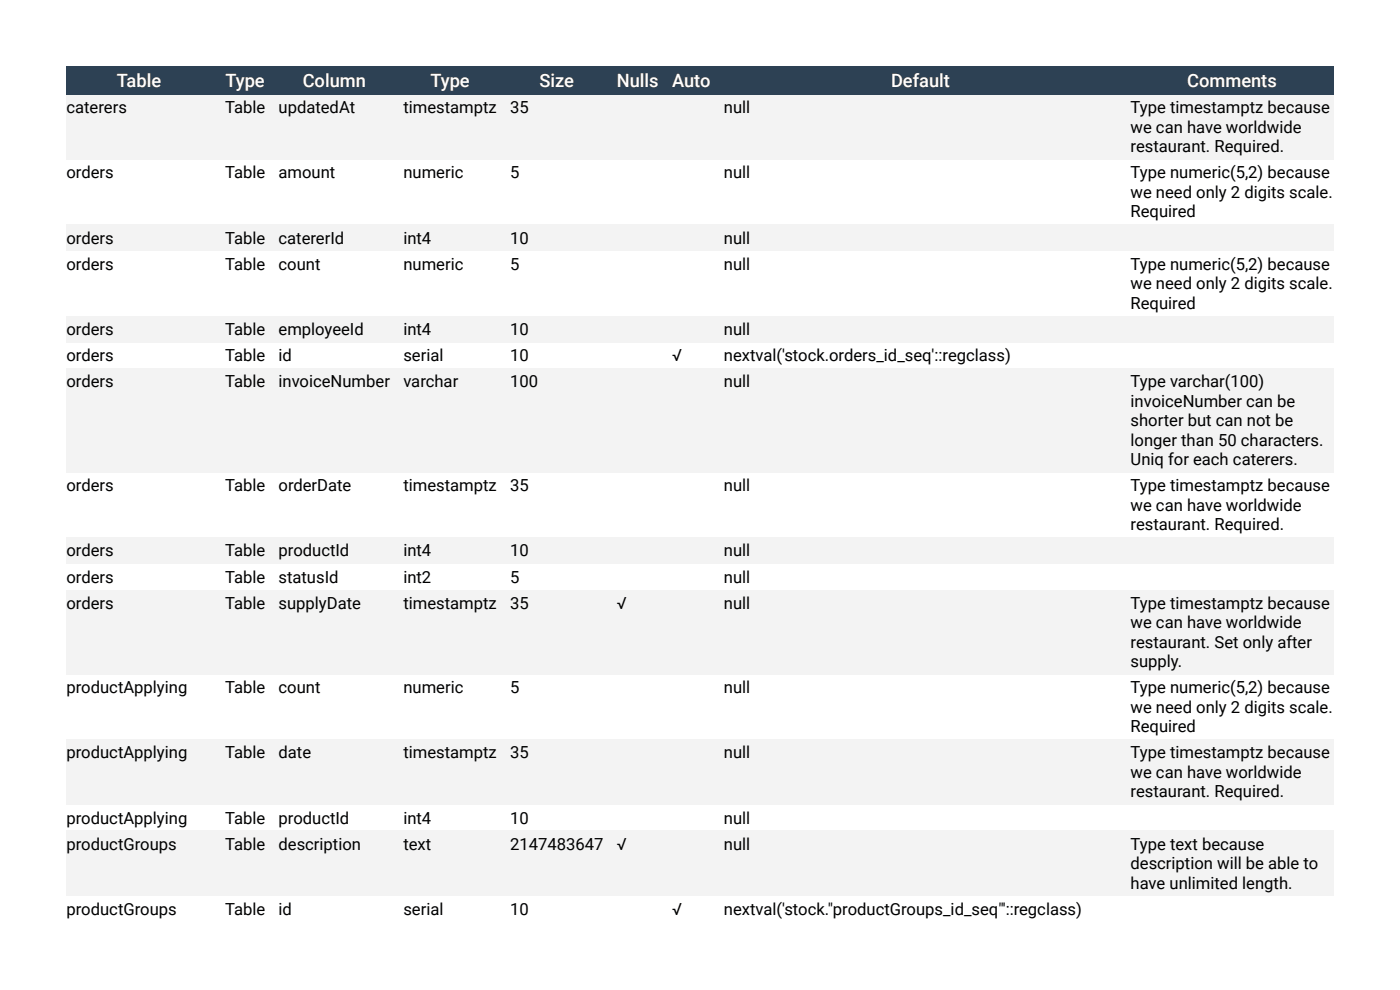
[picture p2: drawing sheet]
<svg xmlns="http://www.w3.org/2000/svg" width="297mm" height="210mm" viewBox="0 0 297 210" stroke-linecap="round" stroke-linejoin="round" font-family="sans-serif">
<defs><g id="words">
<g font-size="3.9" fill="#fff">
<text x="24.8" y="18.4">Table</text>
<text x="47.8" y="18.4">Type</text>
<text x="64.2" y="18.4">Column</text>
<text x="91.3" y="18.4">Type</text>
<text x="114.5" y="18.4">Size</text>
<text x="130.9" y="18.4">Nulls</text>
<text x="142.6" y="18.4">Auto</text>
<text x="189" y="18.4">Default</text>
<text x="251.9" y="18.4">Comments</text>
</g>
<g font-size="3.5">
<text x="14.1" y="24">caterers</text>
<text x="47.7" y="24">Table</text>
<text x="59.1" y="24">updatedAt</text>
<text x="85.6" y="24">timestamptz</text>
<text x="108.2" y="24">35</text>
<text x="153.6" y="24">null</text>
<text x="239.8" y="24">Type timestamptz because</text>
<text x="239.8" y="28.2">we can have worldwide</text>
<text x="239.8" y="32.3">restaurant. Required.</text>
<text x="14.1" y="37.9">orders</text>
<text x="47.7" y="37.9">Table</text>
<text x="59.1" y="37.9">amount</text>
<text x="85.6" y="37.9">numeric</text>
<text x="108.2" y="37.9">5</text>
<text x="153.6" y="37.9">null</text>
<text x="239.8" y="37.9">Type numeric(5,2) because</text>
<text x="239.8" y="42">we need only 2 digits scale.</text>
<text x="239.8" y="46.1">Required</text>
<text x="14.1" y="51.7">orders</text>
<text x="47.7" y="51.7">Table</text>
<text x="59.1" y="51.7">catererId</text>
<text x="85.6" y="51.7">int4</text>
<text x="108.2" y="51.7">10</text>
<text x="153.6" y="51.7">null</text>
<text x="14.1" y="57.2">orders</text>
<text x="47.7" y="57.2">Table</text>
<text x="59.1" y="57.2">count</text>
<text x="85.6" y="57.2">numeric</text>
<text x="108.2" y="57.2">5</text>
<text x="153.6" y="57.2">null</text>
<text x="239.8" y="57.2">Type numeric(5,2) because</text>
<text x="239.8" y="61.4">we need only 2 digits scale.</text>
<text x="239.8" y="65.5">Required</text>
<text x="14.1" y="71">orders</text>
<text x="47.7" y="71">Table</text>
<text x="59.1" y="71">employeeId</text>
<text x="85.6" y="71">int4</text>
<text x="108.2" y="71">10</text>
<text x="153.6" y="71">null</text>
<text x="14.1" y="76.6">orders</text>
<text x="47.7" y="76.6">Table</text>
<text x="59.1" y="76.6">id</text>
<text x="85.6" y="76.6">serial</text>
<text x="108.2" y="76.6">10</text>
<text x="142.6" y="76.6">√</text>
<text x="153.6" y="76.6">nextval('stock.orders_id_seq'::regclass)</text>
<text x="14.1" y="82.1">orders</text>
<text x="47.7" y="82.1">Table</text>
<text x="59.1" y="82.1">invoiceNumber</text>
<text x="85.6" y="82.1">varchar</text>
<text x="108.2" y="82.1">100</text>
<text x="153.6" y="82.1">null</text>
<text x="239.8" y="82.1">Type varchar(100)</text>
<text x="239.8" y="86.3">invoiceNumber can be</text>
<text x="239.8" y="90.4">shorter but can not be</text>
<text x="239.8" y="94.5">longer than 50 characters.</text>
<text x="239.8" y="98.7">Uniq for each caterers.</text>
<text x="14.1" y="104.2">orders</text>
<text x="47.7" y="104.2">Table</text>
<text x="59.1" y="104.2">orderDate</text>
<text x="85.6" y="104.2">timestamptz</text>
<text x="108.2" y="104.2">35</text>
<text x="153.6" y="104.2">null</text>
<text x="239.8" y="104.2">Type timestamptz because</text>
<text x="239.8" y="108.3">we can have worldwide</text>
<text x="239.8" y="112.5">restaurant. Required.</text>
<text x="14.1" y="118">orders</text>
<text x="47.7" y="118">Table</text>
<text x="59.1" y="118">productId</text>
<text x="85.6" y="118">int4</text>
<text x="108.2" y="118">10</text>
<text x="153.6" y="118">null</text>
<text x="14.1" y="123.6">orders</text>
<text x="47.7" y="123.6">Table</text>
<text x="59.1" y="123.6">statusId</text>
<text x="85.6" y="123.6">int2</text>
<text x="108.2" y="123.6">5</text>
<text x="153.6" y="123.6">null</text>
<text x="14.1" y="129.1">orders</text>
<text x="47.7" y="129.1">Table</text>
<text x="59.1" y="129.1">supplyDate</text>
<text x="85.6" y="129.1">timestamptz</text>
<text x="108.2" y="129.1">35</text>
<text x="130.9" y="129.1">√</text>
<text x="153.6" y="129.1">null</text>
<text x="239.8" y="129.1">Type timestamptz because</text>
<text x="239.8" y="133.2">we can have worldwide</text>
<text x="239.8" y="137.4">restaurant. Set only after</text>
<text x="239.8" y="141.5">supply.</text>
<text x="14.1" y="147.1">productApplying</text>
<text x="47.7" y="147.1">Table</text>
<text x="59.1" y="147.1">count</text>
<text x="85.6" y="147.1">numeric</text>
<text x="108.2" y="147.1">5</text>
<text x="153.6" y="147.1">null</text>
<text x="239.8" y="147.1">Type numeric(5,2) because</text>
<text x="239.8" y="151.2">we need only 2 digits scale.</text>
<text x="239.8" y="155.3">Required</text>
<text x="14.1" y="160.9">productApplying</text>
<text x="47.7" y="160.9">Table</text>
<text x="59.1" y="160.9">date</text>
<text x="85.6" y="160.9">timestamptz</text>
<text x="108.2" y="160.9">35</text>
<text x="153.6" y="160.9">null</text>
<text x="239.8" y="160.9">Type timestamptz because</text>
<text x="239.8" y="165">we can have worldwide</text>
<text x="239.8" y="169.1">restaurant. Required.</text>
<text x="14.1" y="174.7">productApplying</text>
<text x="47.7" y="174.7">Table</text>
<text x="59.1" y="174.7">productId</text>
<text x="85.6" y="174.7">int4</text>
<text x="108.2" y="174.7">10</text>
<text x="153.6" y="174.7">null</text>
<text x="14.1" y="180.2">productGroups</text>
<text x="47.7" y="180.2">Table</text>
<text x="59.1" y="180.2">description</text>
<text x="85.6" y="180.2">text</text>
<text x="108.2" y="180.2">2147483647</text>
<text x="130.9" y="180.2">√</text>
<text x="153.6" y="180.2">null</text>
<text x="239.8" y="180.2">Type text because</text>
<text x="239.8" y="184.4">description will be able to</text>
<text x="239.8" y="188.5">have unlimited length.</text>
<text x="14.1" y="194">productGroups</text>
<text x="47.7" y="194">Table</text>
<text x="59.1" y="194">id</text>
<text x="85.6" y="194">serial</text>
<text x="108.2" y="194">10</text>
<text x="142.6" y="194">√</text>
<text x="153.6" y="194">nextval('stock.&quot;productGroups_id_seq&quot;'::regclass)</text>
</g>
</g></defs>
<g fill="#f3f3f3">
<path d="M238.4 176.3h44.5v13.8h-44.5z"/>
<path d="M152.2 176.3h86.2v13.8h-86.2z"/>
<path d="M141.2 176.3h11v13.8h-11z"/>
<path d="M129.5 176.3h11.7v13.8h-11.7z"/>
<path d="M106.8 176.3h22.7v13.8h-22.7z"/>
<path d="M84.2 176.3h22.6v13.8h-22.6z"/>
<path d="M57.7 176.3h26.5v13.8h-26.5z"/>
<path d="M46.3 176.3h11.4v13.8h-11.4z"/>
<path d="M14.1 176.3h32.2v13.8h-32.2z"/>
<path d="M238.4 156.9h44.5v13.8h-44.5z"/>
<path d="M152.2 156.9h86.2v13.8h-86.2z"/>
<path d="M141.2 156.9h11v13.8h-11z"/>
<path d="M129.5 156.9h11.7v13.8h-11.7z"/>
<path d="M106.8 156.9h22.7v13.8h-22.7z"/>
<path d="M84.2 156.9h22.6v13.8h-22.6z"/>
<path d="M57.7 156.9h26.5v13.8h-26.5z"/>
<path d="M46.3 156.9h11.4v13.8h-11.4z"/>
<path d="M14.1 156.9h32.2v13.8h-32.2z"/>
<path d="M238.4 125.1h44.5v18h-44.5z"/>
<path d="M152.2 125.1h86.2v18h-86.2z"/>
<path d="M141.2 125.1h11v18h-11z"/>
<path d="M129.5 125.1h11.7v18h-11.7z"/>
<path d="M106.8 125.1h22.7v18h-22.7z"/>
<path d="M84.2 125.1h22.6v18h-22.6z"/>
<path d="M57.7 125.1h26.5v18h-26.5z"/>
<path d="M46.3 125.1h11.4v18h-11.4z"/>
<path d="M14.1 125.1h32.2v18h-32.2z"/>
<path d="M238.4 114h44.5v5.6h-44.5z"/>
<path d="M152.2 114h86.2v5.6h-86.2z"/>
<path d="M141.2 114h11v5.6h-11z"/>
<path d="M129.5 114h11.7v5.6h-11.7z"/>
<path d="M106.8 114h22.7v5.6h-22.7z"/>
<path d="M84.2 114h22.6v5.6h-22.6z"/>
<path d="M57.7 114h26.5v5.6h-26.5z"/>
<path d="M46.3 114h11.4v5.6h-11.4z"/>
<path d="M14.1 114h32.2v5.6h-32.2z"/>
<path d="M238.4 78.1h44.5v22.1h-44.5z"/>
<path d="M152.2 78.1h86.2v22.1h-86.2z"/>
<path d="M141.2 78.1h11v22.1h-11z"/>
<path d="M129.5 78.1h11.7v22.1h-11.7z"/>
<path d="M106.8 78.1h22.7v22.1h-22.7z"/>
<path d="M84.2 78.1h22.6v22.1h-22.6z"/>
<path d="M57.7 78.1h26.5v22.1h-26.5z"/>
<path d="M46.3 78.1h11.4v22.1h-11.4z"/>
<path d="M14.1 78.1h32.2v22.1h-32.2z"/>
<path d="M238.4 67.1h44.5v5.5h-44.5z"/>
<path d="M152.2 67.1h86.2v5.5h-86.2z"/>
<path d="M141.2 67.1h11v5.5h-11z"/>
<path d="M129.5 67.1h11.7v5.5h-11.7z"/>
<path d="M106.8 67.1h22.7v5.5h-22.7z"/>
<path d="M84.2 67.1h22.6v5.5h-22.6z"/>
<path d="M57.7 67.1h26.5v5.5h-26.5z"/>
<path d="M46.3 67.1h11.4v5.5h-11.4z"/>
<path d="M14.1 67.1h32.2v5.5h-32.2z"/>
<path d="M238.4 47.7h44.5v5.5h-44.5z"/>
<path d="M152.2 47.7h86.2v5.5h-86.2z"/>
<path d="M141.2 47.7h11v5.5h-11z"/>
<path d="M129.5 47.7h11.7v5.5h-11.7z"/>
<path d="M106.8 47.7h22.7v5.5h-22.7z"/>
<path d="M84.2 47.7h22.6v5.5h-22.6z"/>
<path d="M57.7 47.7h26.5v5.5h-26.5z"/>
<path d="M46.3 47.7h11.4v5.5h-11.4z"/>
<path d="M14.1 47.7h32.2v5.5h-32.2z"/>
<path d="M238.4 20.1h44.5v13.8h-44.5z"/>
<path d="M152.2 20.1h86.2v13.8h-86.2z"/>
<path d="M141.2 20.1h11v13.8h-11z"/>
<path d="M129.5 20.1h11.7v13.8h-11.7z"/>
<path d="M106.8 20.1h22.7v13.8h-22.7z"/>
<path d="M84.2 20.1h22.6v13.8h-22.6z"/>
<path d="M57.7 20.1h26.5v13.8h-26.5z"/>
<path d="M46.3 20.1h11.4v13.8h-11.4z"/>
<path d="M14.1 20.1h32.2v13.8h-32.2z"/>
</g>
<g fill="#2d4154">
<path d="M238.4 14.1h44.5v6h-44.5z"/>
<path d="M152.2 14.1h86.2v6h-86.2z"/>
<path d="M141.2 14.1h11v6h-11z"/>
<path d="M129.5 14.1h11.7v6h-11.7z"/>
<path d="M106.8 14.1h22.7v6h-22.7z"/>
<path d="M84.2 14.1h22.6v6h-22.6z"/>
<path d="M57.7 14.1h26.5v6h-26.5z"/>
<path d="M46.3 14.1h11.4v6h-11.4z"/>
<path d="M14.1 14.1h32.2v6h-32.2z"/>
</g>
<use href="#words"/>
</svg>
